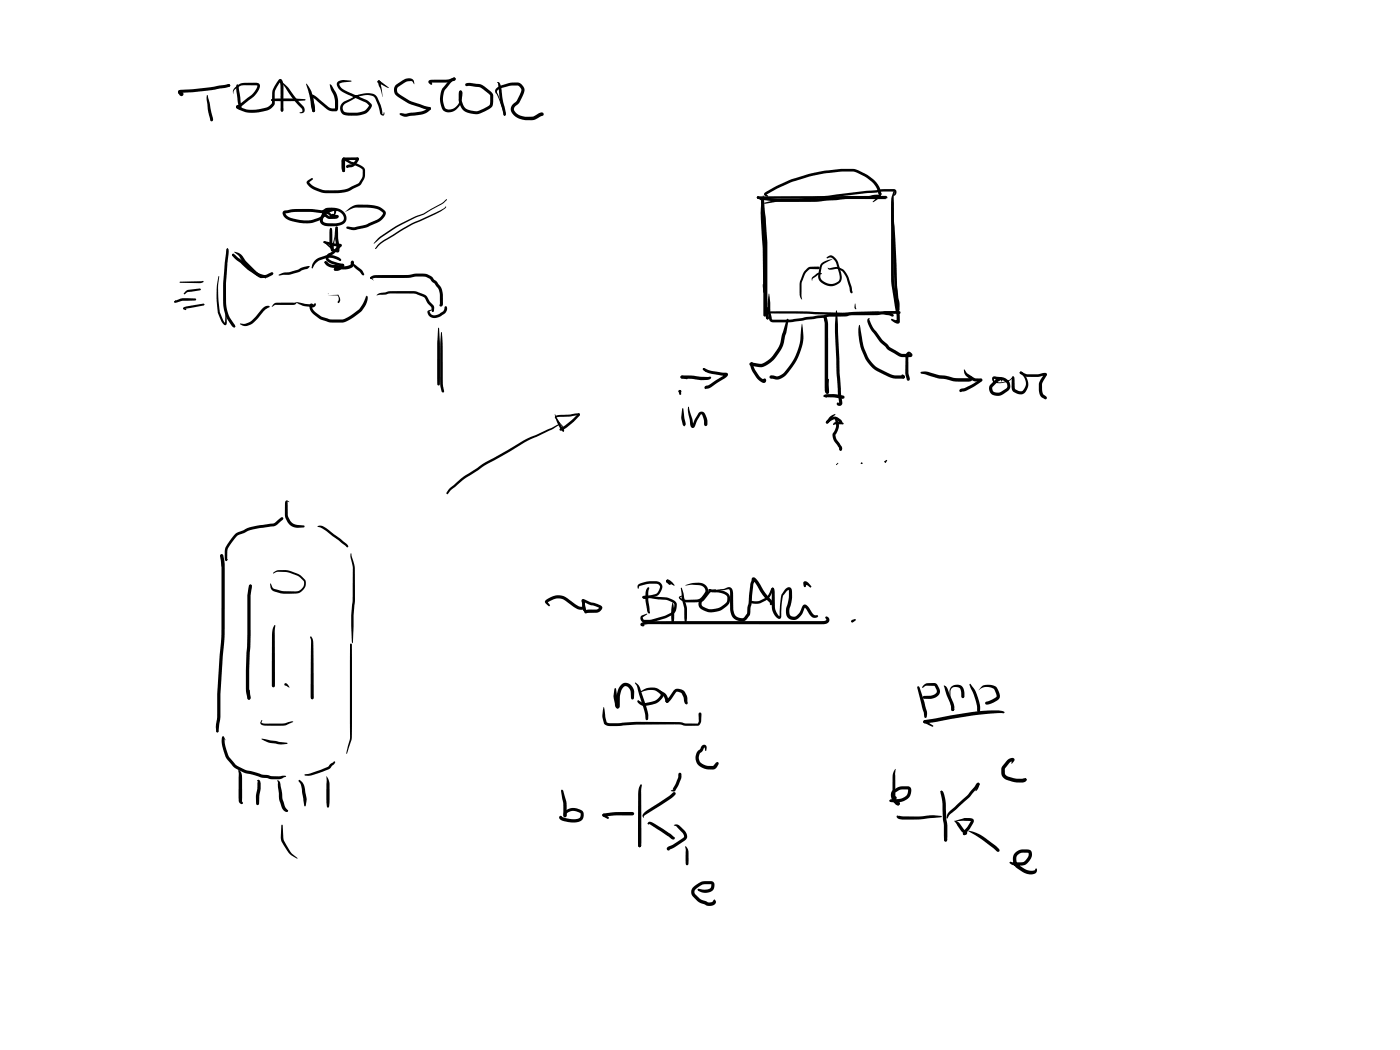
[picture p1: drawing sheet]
<svg xmlns="http://www.w3.org/2000/svg" width="285mm" height="214mm" viewBox="0 0 285 214" stroke-linecap="round" stroke-linejoin="round" font-family="sans-serif">
<g fill="#000">
<path d="M36.3 18.5l.6-.2 6.1-.6 3.6-.6 .3 .3-.2 .3-.6 .1-2.4 .5-6.5 .6-.6 .2-.2-.1zM36.3 18.5h.5l.5 .3 .1 .4-.1 .3-.4 .1-.3-.1-.3-.6zM42.2 19.3l1.2 4.9-.1 .4-.2 .1-.3-.3-.4-1.8-.2-1.4a2.54 2.54 0 0 1 0-1.9zM46 17.4l.6-.3 .3 .3-.2 .3h-.7l-.1-.2zM47.9 17.8l1-.8a8 8 0 0 1 3.3-.1 .75 .75 0 0 1 .7 .4 .75 .75 0 0 1-.1 .8l-.3 .5a5.2 5.2 0 0 1-1.8 1.8l-1.6 1.3-.8 .3-.2-.1a.69 .69 0 0 1 .8-.7l2.1-1.7a3.2 3.2 0 0 0 1.4-2.1h-3.3l-1.3 .9-.3 .9-.1-.8zM48.2 17.2h.2l.2 .2 .6 4.4v.3l-.3 .2-.2-.2-.4-1.9a7.2 7.2 0 0 1-.1-3zM57.1 16.5a9.6 9.6 0 0 1 3.1 3.4l1.4 1.6a.83 .83 0 0 1 .4 1 .83 .83 0 0 1-.9 .5l-.1-.1a.47 .47 0 0 0 .6-.3 .47 .47 0 0 0-.2-.6l-1.7-1.8zM62.3 17.1l.1-.1a6.5 6.5 0 0 1 1.6 4.7v.1a.65 .65 0 0 1-.1 1h-.3l-.3-1-.3-2.4zM63.5 19.3l.7 .3 2.8 2.3 .5 .2h.9l-.2 .1v-2l-.3-.8-.6-1.2-.2-.9 .1-.1 .3 .1a6.5 6.5 0 0 1 1.3 3.3v1.4a.68 .68 0 0 1-.3 .7 .68 .68 0 0 1-.7 0l-.7-.2-.6-.3-2.4-2-.7-.5-.1-.1zM68.8 16.7l1.1-.4 1.7 .2-1.4 .2a.92 .92 0 0 0-1.1 .4l.3 .7 .7 .5 4.9 2.3a1.01 1.01 0 0 1 .7 1.1 3.1 3.1 0 0 1-3.4 1.9 4 4 0 0 1-2.6-.4 1.58 1.58 0 0 1 .5-2.6l1.2-.5a6.1 6.1 0 0 1 4.1-1.1 1.53 1.53 0 0 1 1.4 .9 6.6 6.6 0 0 1 .9 3.1 .16 .16 0 0 0 .1 .3 .16 .16 0 0 0 .2-.2v-.2a.4 .4 0 0 1 0 .7 .4 .4 0 0 1-.6-.3l-.5-1.7-.7-1.8a2 2 0 0 0-2.2-.4 4.8 4.8 0 0 0-2.5 1l-1.2 .6a.99 .99 0 0 0-.6 1.1 .99 .99 0 0 0 1 .8h1.5a2.59 2.59 0 0 0 2.9-1.4l-.8-.7-3.3-1.4a3.7 3.7 0 0 1-2.4-1.7l-.1-.6zM76.9 16.4h.4l1.8 1.5-2-1-.2-.3zM76.9 16.4a.66 .66 0 0 1 .7 1l.3 2.4-.4-1.6-.6-1.6z"/>
<path d="M80.6 17.3l1.3-.9a1.54 1.54 0 0 1 2.4 .1v.7l-.2-.5a1.46 1.46 0 0 0-1.8 .2l-1.2 .8a.94 .94 0 0 0 .2 1.5l.2 .1a12.9 12.9 0 0 0 4.8 2.2l.2 .1a1.28 1.28 0 0 1 1.2 .5l-.3 .3-1.8-.5a11.4 11.4 0 0 1-4.4-2.1 1.62 1.62 0 0 1-.6-2.5zM87.4 16.4l.4-.2h3.4l1.1-.3v.3v-.4l.4 .1a.5 .5 0 0 1-.1 .5 .5 .5 0 0 1-.5 .1l-1.6 .3h-2.8v-.2l.3 .4-.2 .3-.6-.5zM91.4 16.4l.4-.3a.55 .55 0 0 1 1-.1l-1 .8-.8 1a3.7 3.7 0 0 0-.3 4.3 2.04 2.04 0 0 0 2.8-1.5l.3-1.4-.3-.5 .1-.2a.53 .53 0 0 1 .5 .2 .53 .53 0 0 1 0 .6 3.5 3.5 0 0 1-1.5 3.2 1.7 1.7 0 0 1-2.8-1 4.3 4.3 0 0 1 .8-4.1zM94.8 17.1l1-.2 1.9 .2 .6 .3 2 1.7 .1 1.7a1.38 1.38 0 0 1-.8 1.4l-2.4 1.1a5.2 5.2 0 0 1-2.7-.7l-.5-.6a4.4 4.4 0 0 1-.6-3.2l.2-.3h.4v.6a3.9 3.9 0 0 0 .4 2.5l.4 .5 .6 .3 1.8 .2 2.3-1.1 .2-.2 .1-.6v-1.3l-1.5-1.3-.8-.4-1.8-.2-.7 .1-.2-.1zM101.2 16.8a.53 .53 0 0 1 .7 .6l.4 2.8 .7 2.7a.34 .34 0 0 1 0 .5 .34 .34 0 0 1-.5 0v-.4a20.8 20.8 0 0 1-1-5.5l-.1-.6zM48.1 21.6l.2-.1 .3 .2a6.8 6.8 0 0 0 6.4-.3l.4-.4 .1-2.7 1.2-2a.47 .47 0 0 1 .5-.2 .47 .47 0 0 1 .4 .5l.1 .9-.1 5.2h-.2l-.3-.2v-5l-.2-.9h.3l-1.2 1.9-.1 2.1a2.06 2.06 0 0 1-1.7 2 6.6 6.6 0 0 1-6.1-.6zM55.2 20.4l.2-.2 .1 .1-.1 .2zM55.3 20.2l1-.1h3.7l2.1 .1 .1 .1-.1 .2-2.1 .1h-3.7l-.9-.1-.2-.1zM55.4 20.3l.6 .3-.7-.1zM57.2 19.5l.2 .1 .3 2.9-.3 .2-.3-.2 .2-1.5zM63.4 19.4l.2-.1 .2 .3 .4 2.9-.3 .3-.3-.3v-.8l-.3-1.3zM62.6 36.8l1-.6 .1 .2v.2l-.8 .5a5.2 5.2 0 0 0 4.5 1.7l1.4-.1a8.5 8.5 0 0 0 4.3-1.5l.7-1.2v-1.5l-.8-.5-1.7-.7-1.4-.8-.2-.2 .4-.2 1.5 .8a5.2 5.2 0 0 1 2.6 1.4l.1 1.7-.8 1.6a8.9 8.9 0 0 1-6.7 1.7 5 5 0 0 1-4.4-2.1z"/>
<path d="M69.7 32.3l.6-.2 2.5-.1 .3 .3-.3 .3-2.8 .1-.1 1.4 .3 .7a.36 .36 0 0 1-.5 .1 .36 .36 0 0 1-.1-.5l-.1-1.7zM69.9 34.6h.2l.1 .2-.1 .2h-.3l-.1-.2zM69.8 32.1h.4l.1 .2v2.4l-.3 .3-.3-.2zM70.5 33.7l1.2-.3 .8-1 .1-.3h.2l.3 .1a1.61 1.61 0 0 1-.8 1.5l-.6 .3-1 .2-.3-.3zM87.2 21.9l.2-.1 .3 .1-.1 .4-.2 .1-.2-.2zM81.4 23.1l1.2 .1 3.1-.5 .8-.3 .9-.6 .3 .3-.1 .2a3.3 3.3 0 0 1-1.8 1l-3.3 .5-1-.3-.2-.2zM101.1 18a7.6 7.6 0 0 1 4.3-1.2 1.64 1.64 0 0 1 1.3 2.1l-.9 1.9-.8 .7a.78 .78 0 0 0-.2 1.1l.1 .2a2.9 2.9 0 0 0 2.2 1l1.6-.1 1.2-.7a.47 .47 0 0 1 .5 0 .47 .47 0 0 1 .2 .5l-.5 .2a2.98 2.98 0 0 1-1.9 .8h-1.1a3.2 3.2 0 0 1-3.1-2 1.88 1.88 0 0 1 1.2-1.9l.9-1.9a1.01 1.01 0 0 0-.7-1.3l-1.5 .1-1.5 .3a1.18 1.18 0 0 0-1.2 .9l1.7 4.6-.2 .2-.1-.1-.3-1.2-1.1-2.9a.88 .88 0 0 1-.1-1.3zM102.5 23.3l.3-.2 .1 .2-.2 .3zM154.2 40l1.6 .2a43 43 0 0 0 8.9 .3l7.5-.6h8.2a.25 .25 0 0 1 .3 .2 .25 .25 0 0 1-.3 .2v.2h-7.9a88 88 0 0 1-13.9 .6l-3.7-.5-.7-.2-.1-.2zM155.3 39.8l.2 .1 .4 4.4a117.4 117.4 0 0 1 .3 15.3l.1 4 .2 1.2-.2 .3a1.92 1.92 0 0 1-.6-1.5v-4a122.1 122.1 0 0 0-.3-15.2 12.5 12.5 0 0 1-.1-4.6zM181.7 39.8l.3 1.7v11.3a35.2 35.2 0 0 0 .9 10.2 5.4 5.4 0 0 1 .2 2.8 1.35 1.35 0 0 1-1.7-.7l.2-.2 1.2 .4-.3 .2v-1.5l-.2-.9a42.2 42.2 0 0 1-.9-10.3l.1-11.3zM181.9 38.9l.2 .1-.2 1.4 .1 4.3 .3 3.9 .3 9.6 .6 3.8-.1 1.1-.2 .3-.3-.3v-1.4l-.5-3.5-.6-13.2a19 19 0 0 1 .1-5.1z"/>
<path d="M36.7 57.3l4.6-.1 .2 .1-.7 .4-4.1-.1-.2-.1zM37.8 59.3l.5-.3 2.3-.3 .3 .2-.1 .2-2.6 .4-.7 .4-.1-.1zM44.5 56.2l.1 .1a23 23 0 0 0 .2 7.3l.7 1.7 .6 .7-.2 .2-.4-.2a5 5 0 0 1-1.1-2.3l-.1-.1a21.3 21.3 0 0 1 .2-7.4zM46.1 50.7l.2-.2 .2 .2-.2 .7zM46.1 50.7l.2-.2a1.95 1.95 0 0 1 .2 1.9 46.4 46.4 0 0 0-.3 10.6l.5 1.5 1.1 1.6v.5l-.5-.1-.9-1.3a7.3 7.3 0 0 1-1-3.5v-1.3a48.1 48.1 0 0 1 .6-8.6zM47.3 51.7h.4l3.1 2.7a5.5 5.5 0 0 0 3.3 1.6l1.2-.6 .3 .1 .1 .2-.2 .3-1 .5a3.7 3.7 0 0 1-3.3-1.1l-2.9-2.3a1.45 1.45 0 0 1-1-1.4zM47.7 51.3l.9 .2 .7 .5a17 17 0 0 0 3.7 3.9l1 .3a.22 .22 0 0 1 .2 .3 .22 .22 0 0 1-.3 .1h-1a13.9 13.9 0 0 1-4-4.2zM47.3 51.7h.3l.5 .5-.7-.1zM56.7 55.9l.9-.4 1.3-.1 1.8-.5 1.3-.6 1-.1-.3 .5-1.2 .3-.7 .4a6.1 6.1 0 0 1-2.8 .5l-1.2 .2zM64.1 53l.8-.5 1.4-.5a3.6 3.6 0 0 1 3.1 .7l.1 .2a.48 .48 0 0 1-.8 0 3.4 3.4 0 0 0-2.2-.4l-1.8 .7-.5 .5-.6 1-.2-.2 .1-.6zM65.8 49.3l.4-.2 1.7 .4 1.5 .2 .2 .3-.3 .2-.2-.1 .1 .1a7.3 7.3 0 0 1-3.3-.7zM66.1 53.3l.3-.1 .1 .3-.3 .1z"/>
<path d="M66.1 53.2h.2l1.1 .6 1.4 .2a2.96 2.96 0 0 0 2.6-.1v-.1a.62 .62 0 0 1 .3-.8l.3 .1a1.2 1.2 0 0 1-1.3 1.7h-1.1l-1.5-.2a1.73 1.73 0 0 1-2-1.3zM57.7 43l.8-.2a13.9 13.9 0 0 1 4.8-.2l3.3 .4 .7 .4 .2 .6-.2 .1-.4-.4-.8-.2a25.7 25.7 0 0 0-6.8-.3l-1.2 .2a1.44 1.44 0 0 0 1.3 1 7.2 7.2 0 0 0 6.3-.5l.6 .1-.6 .4a6.4 6.4 0 0 1-6.1 .7 2.1 2.1 0 0 1-2.1-1.8zM67.4 46.4l.1 .1-.1 .5-.2-.5zM66.2 53.2l.3 .1 .9 .7-.8-.4h-.4l-.1-.2zM68.3 46.3l.2-.2 .3 .3-.4 .8-.5 3.8-.2 .2-.3-.3 .7-2.5zM67.2 46.6l.2-.2 .2 .4 .1 2.7 .3 1.3-.1 .3-.2 .1-.3-.3-.3-1.1zM67.6 50.6l.3 .1v.2l-.2 .3-.2-.1-.1-.2zM65.7 42.8l.5-.3a4 4 0 0 1 2.8 0 1.82 1.82 0 0 1 1 3 5.5 5.5 0 0 1-4.3 .3l-.2-.2a1.91 1.91 0 0 1 .6-2.6l1.5-.5a.7 .7 0 0 1 .9 .4 .7 .7 0 0 1-.4 .9l-.4 .5 .3-.9v-.5l-1.3 .4a1.6 1.6 0 0 0-.8 1.9l.1 .1a3.8 3.8 0 0 0 2.3 .2l.9-.2a.94 .94 0 0 0 .8-.8 1.67 1.67 0 0 0-1.3-1.5l-1.9-.1-.8 .3 .1-.1 .9 .9h1.5l.1 .3-1-.2a.23 .23 0 0 1-.4 .1 .23 .23 0 0 1 .1-.4l.4-.3 .6 .2a.44 .44 0 0 1 .7 .4 .44 .44 0 0 1-.6 .4l-1.3 .1a2.19 2.19 0 0 1-1.5-1.1l-.1-.4zM68 54.6h.6v.1l.2-.2 .2 .3-.2 .3h-.6l-.2-.1zM68.4 46.2h.3l.1 .2 .1 2.2 .2 1.8a.75 .75 0 0 1-.4 1l-1.1-.5-1.8-1.6 .1-.2 .3 .1 1.7 1.4 .8 .3-.1 .1-.1-.4a12.2 12.2 0 0 1-.2-4.2zM66.7 51.8l.3-.3a3.6 3.6 0 0 0 1.7-1.4l.6-.4 .3 .3a4.5 4.5 0 0 1-1.8 1.8l-.6 .3a.44 .44 0 0 0-.3 .3 .44 .44 0 0 0 .2 .4l.5 .4 2.3 .5 .2 .3-.3 .3-2.4-.6a1.41 1.41 0 0 1-1.1-1.1zM68 54.6l1-.1 .8-.8a.52 .52 0 0 1 .3 .6 .52 .52 0 0 1-.4 .4l-.7 .4h-.8l-.2-.1z"/>
<path d="M70.3 43.1l.8-.7a3 3 0 0 1 1.8-.7 8.2 8.2 0 0 1 4.8 .7 1.05 1.05 0 0 1 .7 1.5l-.6 .7-.6 .5-2.4 1.2-2.7 .6-1.5-.4v-.3l.1-.1 1.5 .2 2.4-.6 2.5-1.2 .7-.7 .2-.4a3.7 3.7 0 0 0-3.3-1.1h-2.5zM71.5 53.3l2 1.5 .5 .7a.27 .27 0 0 1 .1 .4 .27 .27 0 0 1-.4 0l-.5-.6a4.9 4.9 0 0 1-1.8-1.9zM75.5 56.4l.9-.4h6.6a6.9 6.9 0 0 1 4.5 .1l1.4 1.2 .7 .9a2.83 2.83 0 0 1 .6 1.8v2l-.2 .3-.3 .1-.2-.3 .2-.2h-.1v-1.9l-.3-1-.8-1.3-1.3-1.1a6.5 6.5 0 0 0-4.1 0h-6.7l-.8 .2-.3-.1zM77 48.5a30.7 30.7 0 0 1 9.2-5l3.7-2.1 1.1-.8-.8 .8-2.3 1.3a10.2 10.2 0 0 1-3.5 1.7 30.6 30.6 0 0 0-8.2 5.2l-.1-.1zM75.4 56.4h.3l.4 .8-.7-.5zM77 49.8l1.7-1.2a39.5 39.5 0 0 1 6.7-3.8l4.2-2 1.2-.7-.2 .4a19 19 0 0 1-5.1 2.6 45.2 45.2 0 0 0-7 3.9l-2.1 1.7zM76.4 50.4v.3zM154.1 40.1l.4-.1 .1 .4h-.4zM154.6 40.1l22.1-.2 2.4-.3 .3 .3-.3 .3h-1l-1.4 .3-22-.1-.2-.1zM155 41.3l.2 .1 .1 .6 .3 6.7 .3 2.3v12.6v.7l-.2 .1-.2-.1-.1-.7v-12.5a57.3 57.3 0 0 1-.5-8.4zM154.5 40.2l.2-.1 .2 .2 .6 .9-.8-.6zM154.2 40h.4l.8 .9-1.2-.5z"/>
<path d="M155.2 40.2l.3 .1-.1 .3-.3-.1zM155.1 40.2l.2-.1 .2 .3 .3 4.9 .2 14.1-.3 .3-.2-.1v-.3l-.1 .1-.2-14.1-.3-4.1zM155.3 57.8l.2 .1 .4 1.5-.2 .3-.3-.3zM155.2 40.2h.3l.4 .3-.2 .2-.4-.1-.2-.3zM155.6 41.3l2.6-.7h.8a20.5 20.5 0 0 0 5.7-.4l14.8-1.7h2.5a.69 .69 0 0 1 .5 .7 .69 .69 0 0 1-.6 .6l.2-.4-.1-.4h-2.3l-15 1.6a31 31 0 0 1-6.5 .5l-2.5 .4zM155.6 39.3l2.9-1.7a26.9 26.9 0 0 1 6-2.2l3.4-.7 3.9-.3a6 6 0 0 1 4.6 1.1 5.5 5.5 0 0 1 3 3.6l.1 .4-.1 .2a.45 .45 0 0 1-.6-.3v-.2a3.9 3.9 0 0 0-1.4-2.2 11.2 11.2 0 0 0-3.6-2.1h-2.5l-2.9 .3-3.5 .7-3.8 1.2-2.8 1.3-2.3 1.3v-.2l.4 .3-.1 .3-.7-.4zM156.6 59.8l.2 2a6.5 6.5 0 0 0 .3 2.9l.1 .3 .4 .1a22.1 22.1 0 0 0 5.7-.4l5.4-.8 3.8-.1a5.8 5.8 0 0 1 2.8-.2h3.3l1.5-.3h2.9a.29 .29 0 0 1 .4 .2 .29 .29 0 0 1-.2 .4 .29 .29 0 0 1-.4-.2l.1-.1 .1 .3h-3.1a15 15 0 0 1-5.5 .3h-1.3l-.9 .2-3.5 .1-5.5 .8a23.4 23.4 0 0 1-5.9 .3 .76 .76 0 0 1-.7-.8 11.2 11.2 0 0 1 0-5zM165.4 56.4l1.2-.8 .8 .1-.9 .3-1 .7-.2 .5v-.4zM168.6 54.5l.3 .1 1.3-.3a2.86 2.86 0 0 1 2.6 2.5l.7 2.2a.48 .48 0 0 1-.1 .7l-.3-.4-.7-2.4a2.5 2.5 0 0 0-2.1-2.2l-1.1 .2a.48 .48 0 0 1-.6-.4zM168.3 52.4a.99 .99 0 0 1 1.6 0l.7 1 .8 2.8a1.69 1.69 0 0 1-1.6 2 2.75 2.75 0 0 1-3.2-1.8l.4-2.3a2.58 2.58 0 0 1 2.5-1.3l-2 1.2-.5 1.9a1.47 1.47 0 0 0 1.3 1.7 1.94 1.94 0 0 0 2.7-.9l-.1-.9-.7-2.2-.6-.9a.85 .85 0 0 0-1.2-.1zM178.9 39.7h.4v.4l-1.6 1.1zM35.6 61.3l1.6-.6 2.5 .1 .2 .2-.2 .2h-2.5l-1.4 .4-.4-.1z"/>
<path d="M35.5 61.4l.2-.2 .2 .1-.3 .3zM37.3 62.8l.2-.2 .1 .2-.1 .2zM37.4 62.6l.5-.2 3.5-.6 .3 .2-.2 .2-4 .8-.2-.2zM37.5 62.6l.4 .4-.1 .2-.5-.3zM45.9 63.5l.2 .1 .1 2.1-.1 .3-.2 .2-.2-.2 .1-.3zM47.4 66.2l.4 .1v.3h-.3zM48.9 65.9h.6a2.73 2.73 0 0 0 1.9-.7l1.9-2.2a1.22 1.22 0 0 1 1.6-.6l-.9 .7-1.2 1.3a3.8 3.8 0 0 1-3 2l-.9-.4zM55.7 61.9l.6-.3h3.9l.1 .1-.5 .4h-3.7l-.7 .4zM60.3 61.5l3.2 .6 .4-.1 .2-.3 .2 .2a.8 .8 0 0 1-.5 .7 .8 .8 0 0 1-.8-.2 4.5 4.5 0 0 1-2.7-.8zM63.2 61.9l.4-.1 .4 .3-.1 .2-.4-.2a1.84 1.84 0 0 0 1.1 1.7l.9 .7 2 .5h2.3l2.1-1.1a4.9 4.9 0 0 0 2.3-2.6l.3-.9 .2-.2 .2 .2a2.97 2.97 0 0 1-.6 2 6.4 6.4 0 0 1-2.7 2.5l-1 .5a4 4 0 0 1-2.6 .3l-1.1-.1-1.4-.5-1.3-.8a1.9 1.9 0 0 1-1-2.4zM66.8 60.1h2.1zM68.8 60l.3 .4a.93 .93 0 0 1 0 1.2l-.1-.2 .1 .2-.1 .1a.41 .41 0 0 1 0-.7z"/>
<path d="M76.7 60.1l.6-.4 1.3-.2a6.1 6.1 0 0 1 3.1-.2h2.9l2 .8 .9 1.3 .8 .9 .1 .4-.1 .8h-.3l-.2-1-.7-.7-.7-1.2-1.8-.8-5.1-.1-1.1 .3zM87.1 63.3l1.1-.3-.7 .5a1.11 1.11 0 0 0 1.8 .5l1-.7 .3-.9 .2-.1a.97 .97 0 0 1-.2 1.5l-.1 .1a2.59 2.59 0 0 1-3.1 .5l-.3-.6zM89.2 66.8h.2l.2 3.1v8.3l-.3 .3-.3-.3v-1.3v-7zM89.8 67.6l.2 .1 .1 1.7 .1 8.7 .2 1.6-.2 .3-.3-.2-.3-1.6v-8.2zM138.2 79.5l.2-.1 .3 .2-.1 .8-.5-.6zM138.6 76.5a12 12 0 0 1 4.1 .2h2v.4l-.5 .2a9.3 9.3 0 0 1-3.5-.2h-1.8l-.4-.3zM138.6 76.5h.4l1.1 .6-.2 .1-1.1-.1-.3-.3zM143.2 75h.2v.3l-.3-.1zM143.1 75h.4l1.4 .5 2.1 .4a.79 .79 0 0 1 1.2 .5l-.4 .5-3 1.9-.6 .3h-.3l.1-.1-.3 .2a.44 .44 0 0 1-.1-.6 .44 .44 0 0 1 .5-.1l3.6-2.3 .1 .3-2.6-.3a2.33 2.33 0 0 1-2.1-1.1zM143.1 75.2l.2-.2 .2 .1 .3 .6zM152.9 73.8l.4 .1-.2 .6zM152.9 73.8l.3 .1 .6 1.6a3.9 3.9 0 0 0 1.7 1.8l-.1 .1 .1-.3a.41 .41 0 0 1 .5 .2 .41 .41 0 0 1-.2 .6h-.5a5.5 5.5 0 0 1-2.5-3.4z"/>
<path d="M155.6 63.6l.8-.2h5.4l10.9 .2a23.7 23.7 0 0 1 7.9 0l.7 .1 .5 .2 .2 .3-.1 .2-.3 .1-.6-.3-2.3-.3-7.1 .2-7.1-.2-8.1-.1-.5 .1v.2a.22 .22 0 0 1-.2 .3 .22 .22 0 0 1-.2-.3zM156.2 62.5l.2 .1 .1 2.2-.2 .3-.3-.3zM160.2 65l.2-.1 .2 .2-.6 3a8.2 8.2 0 0 1-4.8 6.6l-2.3-.2-.3-.4 .3-.3 1.7 .3a4.2 4.2 0 0 0 3.4-2.6 6.4 6.4 0 0 0 1.2-3.5zM164.3 54.7l.7-.4h1.6l.3 .2-.2 .3h-1.8l-.8 .7a6.1 6.1 0 0 0-.9 4.4l.1 1.1a2.11 2.11 0 0 1-.5-2 5.8 5.8 0 0 1 .9-3.7zM163.2 65.9h.1a11.5 11.5 0 0 1-3.5 10.7l-1.3 .7-1.2-.2a.54 .54 0 0 1-.6-.3l.3-.4 1.2 .2 .4-.1a9.6 9.6 0 0 0 4.1-6.1zM167.7 64.4l.3-.1 .3 .3-.3 .8zM167.8 64.4l.2-.1a1.43 1.43 0 0 1 .6 1.5l.1 13.8-.2-.1 .3 .4-.1 .2a.56 .56 0 0 1-.6-.1 .56 .56 0 0 1-.2-.6v-13.4l-.2-1.4zM168.6 77.1l.2 .1v2.5l-.1 .4-.2 .1-.4-.3zM170.2 63.2l.2 .1 .1 1.4 .5 11.3 .2 4.3 .3 1.6a.56 .56 0 0 1-.5 .8 .56 .56 0 0 1-.6-.7l.2-.1 .2 .3 .1-.2-.3-1.6-.3-4.4-.3-8.4zM174.1 61.8l.2 .8a.19 .19 0 0 1 .1 .3 .19 .19 0 0 1-.3 .1 .19 .19 0 0 1-.1-.2zM174.9 66.2h.2l.7 4.2 .8 2a6.2 6.2 0 0 0 3.9 3.4l1.6 .6h1.8l.4 .4-.4 .3h-1.6a9.2 9.2 0 0 1-6.1-3.9 11.5 11.5 0 0 1-1.3-7zM176.7 64.9l.4-.1-.1 .4 .9 1.7 1.7 2.2 1.5 1.6 2.4 1.3 1.9 .1-.2 .1-.1-.2-.2 .6 .1 3.4 .3 1.2-.4 .3-.3-.3-.3-1.1 .1-3.5a.82 .82 0 0 1 .8-1l.2 .1a.5 .5 0 0 1 .4 .5 .5 .5 0 0 1-.4 .5l-2.1-.1-2.6-1.4-1.6-1.6-2-2.8a2 2 0 0 1-.5-1.8z"/>
<path d="M182.7 62.8l.3 .2v.3h-.3zM182.7 63h.3v.3h-.3zM183.6 76.3a.42 .42 0 0 1 .5 .2 .42 .42 0 0 1-.1 .5l-.4-.3zM183.7 76.6l.3-.2 .2 .1v.4l-.3 .2-.2-.1zM187.4 75.9a2.35 2.35 0 0 1 2.1 0l1.7 .5h.9a11.9 11.9 0 0 0 5.3 .6v.1l-.4-.5h.3a.56 .56 0 0 1 .7 .3 .56 .56 0 0 1-.3 .7 11.8 11.8 0 0 1-5.6-.5h-1.1l-3.4-1zM196.3 75.2l.7 .8 1.3 .9 1.6 .2v.5l-1.3 .1-.8-.4-1.2-.9-.3-.5zM195.4 79.3l2.3-.9 1.8-1.2-.1 .2 .1-.2h.4l.1 .3-.3 .3-3 1.8-1.1 .2-.3-.3zM202.2 76.7l.3-.1 1.3 .2a1.7 1.7 0 0 1 1.7 .9 1.7 1.7 0 0 1-.3 1.9l-.9 .6a1.74 1.74 0 0 1-1.9 .3 1.74 1.74 0 0 1-1-1.7 3.3 3.3 0 0 1 1.8-1.8l.3-.1a.43 .43 0 0 1 .6 .5l-.1 .3-.2-.4-.6 .4-1.1 1a.89 .89 0 0 0 .2 1 .89 .89 0 0 0 1 .2l.5-.1 1.1-.7a1.12 1.12 0 0 0 0-1.3 1.12 1.12 0 0 0-1.2-.4l-1.3-.3v.3a1.61 1.61 0 0 0 2 .3l1-.3 .7-.6a.2 .2 0 0 1 .2-.1 .2 .2 0 0 1 .2 .2l-.2 .1a3.9 3.9 0 0 1-4.1 .7l-.2-.6zM206.1 76.7h.3v.3l-.2 .1zM206.1 76.7h.2l.2 .2 .2 2.3 .5 .3a.94 .94 0 0 0 1.5-.7l.2-.6a3 3 0 0 0-.8-2l-.2-.1a.27 .27 0 0 1-.1-.4 .27 .27 0 0 1 .4 .1l.1 .1a3.9 3.9 0 0 1 1.1 2.3 1.82 1.82 0 0 1-1.9 2.1l-.4-.1a1.25 1.25 0 0 1-1.1-1.4zM207.7 75.7h.3v.4h-.3zM207.7 75.7h.2l1.2 .5h2.2l.9-.2a.51 .51 0 0 1 .7-.1 .51 .51 0 0 1 .2 .6l-.9 1.7v1.4l.3 .8a.77 .77 0 0 1 .6 .8 1.48 1.48 0 0 1-1.6-1.5l.1-1.8 1.1-1.8 .1 .4-1.3 .2h-2.4l-1.3-.5-.2-.2z"/>
<path d="M113 84.3l1.9 3.4-.2 .2-.2-.1-.6-.8a5.2 5.2 0 0 1-.9-2.7zM113.1 84.7l.6-.2 2.3-.1 1.3-.2h.6l.1 .2-.2 .2-4.6 .4 1.5 1.9 .2 .8-.2 .2-.2-.2 .2-.3-.1-.4-1.6-1.9zM114.6 87.6l.3 .1-.1 .2-.3-.2zM117.7 84.2h.3v.3h-.3zM114 87.2a14.8 14.8 0 0 0 3.6-2.9v.1a.26 .26 0 0 1 .5-.1 .26 .26 0 0 1-.2 .4 8.3 8.3 0 0 1-3.7 3l-.3-.3zM138.2 79.5l.2-.1 .3 .3-.2 .7-.2-.1-.2-.6zM138.9 83.2l.1-.1 .1 .1 .3 2.2a1.28 1.28 0 0 1 .1 1.3l-.2 .1-.3-.4-.3-1.2zM140.1 82.8l.2 .1 .7 2.5 .2 1.2h-.3l1.3-2.4a.76 .76 0 0 1 1.3 0 3.1 3.1 0 0 1 .4 2.5h-.5l-.1-1.4-.5-.9-.2 .1-.9 1.7a.88 .88 0 0 1-.8 .9l-.4-.6-.4-2.6zM167.8 80.4l.5-.1 1.6-.1 1.7 .3 .4 .4-.4 .3-1.8-.3-1.9-.1-.2-.1zM168.2 85.8a1.98 1.98 0 0 1 2.4-.8l.8 .7v.5h-.4l-.2-.3-.5-.4a1.41 1.41 0 0 0-1.7 .7h-.4zM167.7 80.5l.4 .1 .2 .3-.6-.1zM169.7 86.1l.4-.2h.8l.6 .1 .3 .3-.2 .1h-1.5l-.4 .2-.1-.2z"/>
<path d="M168.9 84.9l1.2-.6-1.3 1.7-.4 .3-.2-.1v-.4zM169.9 84.9h.1a2.37 2.37 0 0 1 .8 2l-.3 .9-.4 .7 .3 1 1 1.5v.6l-.2 .2-.2-.1-.1-.5-.9-1.1a1.74 1.74 0 0 1 0-2.5l.2-.9zM171 91.1l.4 .4-.2 .3-.2-.1-.1-.5zM171 91.3h.4l-.1 .4h-.3zM45 112.9h.4v.3l-.1 .2h-.4l-.1-.2zM44.9 112.9h.4l.1 .3-.3 2.2-.3-2.2zM44.9 112.9h.2l.3 .2a9.7 9.7 0 0 1 .4 3.4l-.1 12.6-.8 12.7a25.3 25.3 0 0 1-.5 7.3h-.3a5.5 5.5 0 0 1 .1-3.1v-4.7l.9-12.2v-11.2a16 16 0 0 0-.2-4.6zM47.8 108.8l.3-.3a15.8 15.8 0 0 1 4.9-1.6l2.7-.3 1.5-1.3 .4 .1 .1 .2-1.7 1.5-3.8 .5a5.5 5.5 0 0 0-2.5 .9l-1.4 .6-1.5 1.9-.5 .8-.1 2.3-.2 .1-.2-.4 .1-2.2 .7-1.3zM45.9 114.1l.5-.2-.3 .3zM50.7 119.1l.3-.1 .3 .3-.3 2.3a175 175 0 0 1-.3 14.8v4.1l.3 1.6-.1 .3-.2 .1-.3-.4-.3-1v-2a43 43 0 0 1 .2-7.4l.1-7.6a15.2 15.2 0 0 1 .3-4.9zM55.6 116.6l1-.5h1.9l2.3 .8 1.1 1a1.96 1.96 0 0 1-1.7 3 7.6 7.6 0 0 1-4.8-.7l-.3-.6-.1-.8h.1l.6 1a9.6 9.6 0 0 0 5 .6 1.48 1.48 0 0 0 1-2.3l-1-.8-2-.8-2.1-.1-.9 .4zM58.2 102l.3-.1 .4 .3h-.4l.1 2.2a2.34 2.34 0 0 0 2 2.5l1.3 .1 .1 .2-.1 .2-1.3 .1a2.82 2.82 0 0 1-2.6-3.1v-1.9z"/>
<path d="M64.7 107.1a2.51 2.51 0 0 1 2.4 1l3.4 2.6 .4 .6-.2 .2-.2-.1-4.1-3.3-1-.6-.7-.2zM71.4 112.7h.1l.2 .9a8.7 8.7 0 0 1 .6 4.5 37.9 37.9 0 0 1-.3 7.2l-.3 5.7-.2-5.7a51.3 51.3 0 0 0 .3-9.3l-.4-2.6zM91.5 99.5l2.6-2.3 4.6-3 8.3-4.7 6.7-3.1a.15 .15 0 0 1 .1-.2 .15 .15 0 0 1 .2 .1 .15 .15 0 0 1-.1 .2l-1.3 .9-5.4 2.5-3.5 2.1-5.1 2.8-4.2 2.8-2.6 2.2-.7 .8-.2-.2zM130 119l1.6-.6 1.9-.1a1.29 1.29 0 0 1 1.3 .8 1.29 1.29 0 0 1-.3 1.5l-.7 .7-2.5 .7a.41 .41 0 0 1-.4-.6l.6 .1 1.7-.5a1.54 1.54 0 0 0 1.1-1.8l-.6-.3h-1.8l-1.7 .4-.3 .6-.1-.5zM131.8 119.7l.2-.1 .2 .1a9.1 9.1 0 0 0 .1 4.4v.3a.29 .29 0 0 1 .1 .3 .29 .29 0 0 1-.3 .2l-.1-.1a9.6 9.6 0 0 1-.4-4.7zM135.6 118.2l.3-.2 .2 .1 .1 .3-.3 .2-.2-.1zM135.8 118h.2l.4 .2 .5 .4 .4 .6-1.6-.7-.1-.2zM135.7 118.1h.4l.5 .7-.1 .2h-.3l-.5-.4-.1-.3zM138.6 119.7h.2l.3 .9 .2 1.1a8.5 8.5 0 0 1 .5 4.9l-.2 .2a4.2 4.2 0 0 1-.3-2.3v-.7l-.5-2zM139.6 119.1l1.4-.4 1.2-.1a1.63 1.63 0 0 1 1.7 .8 1.63 1.63 0 0 1 0 1.8l-.8 .9-.6 .4-2.7 .1a1.5 1.5 0 0 1-1.6-1.1l.7-.2-.4 .4 1 .4h2.3l.8-.3 .9-1.2a1.1 1.1 0 0 0-1-1.4l-1.6-.1-1.3 .1zM144.4 119.9h.1a2.75 2.75 0 0 0 2.2 .1l.7-.1 .7-.3a.95 .95 0 0 1 1.2 1.2v3.3a1.65 1.65 0 0 0 2.1 1.7l.7-.9 .7-5.9 .2-.7a.5 .5 0 0 1 .2-.7 .5 .5 0 0 1 .6 .1l.6 .7a19.9 19.9 0 0 0 2.9 4.1 .44 .44 0 0 1 0 .5 .44 .44 0 0 1-.5 .2l-.1-.5a11.7 11.7 0 0 1-2.9-3.9l-.5-.6 .4-.2-.3 1.1-.7 5.9-.6 1a2.02 2.02 0 0 1-3.1-.5l-.3-1.4-.1-3.5-.1-.6-3.2 .4-.9-.1-.1-.2zM157.2 119.7h.2l.2 .2-.1 .2h-.2l-.2-.2z"/>
<path d="M157.2 119.7h.3l.2 .6 .1 3.3a3.3 3.3 0 0 0 .9 1.9l-.1 .1 .4-3.8a2.42 2.42 0 0 1 1.7-2.2l.3 .1a6.5 6.5 0 0 1-.3 4.4l.1 .9 .2 .4a1.01 1.01 0 0 0 1.2-.1 3.9 3.9 0 0 0 1.2-2l.4-.2 .4 .1 1.2 1.7a.74 .74 0 0 0 .9 .3l.2 .1a.6 .6 0 0 1-.8 .5l-.8-.6-1-1.5a3.4 3.4 0 0 1-2 2.5 1.49 1.49 0 0 1-1.9-1.5v-.6a8.6 8.6 0 0 0 .6-4 2.81 2.81 0 0 0-1.2 1.4l-.3 3.7a.57 .57 0 0 1-.3 .8 .57 .57 0 0 1-.8-.3l-.6-.9-.2-.9zM163.6 118.5a.77 .77 0 0 1 1.2 .4l.4 .5-.2 .2-1.1-.6 .3-.3-.1 .6-.2 .3-.3-.3zM50.8 119.1l.2-.1 .3 .3-.3 .9-.3-.9zM55.9 127.3l.2 .1-.2 1.3 .1 10.9-.3 .4-.4-.4 .1-10.3 .1-1.2zM58 139.2h.4l.5 .8-1-.5zM63.1 129.7l.3-.1a2.84 2.84 0 0 1 .4 2.2l.1 9.9-.1 .6-.2 .1-.2-.1-.2-.6 .1-9.9a3.4 3.4 0 0 0-.2-2zM111.1 122.2a3.5 3.5 0 0 1 4.9-.1l1.7 1.3 .9 .2v-1l.2-.3 .3 .3v.8a.8 .8 0 0 1-.4 .7 .8 .8 0 0 1-.9 0l-.9-.5-1.3-1a2.93 2.93 0 0 0-4.1 0v-.1l.5 .7-.2 .3-.7-.6a.42 .42 0 0 1 0-.7zM118.5 122h.4l1.9 .7a2.57 2.57 0 0 1 1.8 .9 1.23 1.23 0 0 1-1.2 1.2l-2.1 .1-.3-.1a.62 .62 0 0 1 .9-.7h1.5l.6-.4 .1 .1-2.3-.8-1.1-.5 .2-.2 .4 1.9-.3 .3-.1-.1-.5-2.1zM118.7 122.4h.3l.1 .2 .1 1.8a.58 .58 0 0 1-.6-.2 .58 .58 0 0 1 0-.6zM129.3 139h.1a2.14 2.14 0 0 1 1 1.4l1.6 5v1l-.1 .2h-.4a17.5 17.5 0 0 0-1.4-5.2l-.4-1.6zM130.9 121.4l1.6-.1 3.1 .3 .8 .3a1.6 1.6 0 0 1 1.2 2.5l-.3 .5-.6 .4a11.3 11.3 0 0 1-4.5 1.5h-.9a.83 .83 0 0 1-.8-.6 .83 .83 0 0 1 .2-.9l1.1-.3-.9 .7 .1 .4 .2 .1h1.3l2.9-.8 1.4-.8a1.66 1.66 0 0 0 .5-1.5l-.4-.4-1.1-.5-3.6-.4h-1.2l-.2-.2zM130.5 126.9l.7-.3 1-.1h35.5l.5-.2-.2-.5a.49 .49 0 0 1 .6-.2 .49 .49 0 0 1 .3 .5 .98 .98 0 0 1-1.2 1h-35.5l-1.3 .2v-.3l.4 .4a.45 .45 0 0 1-.6 .1 .45 .45 0 0 1-.2-.6z"/>
<path d="M136.9 122.7l.2 .4 .2 1.4-.1 2-.2 .2-.3-.2v-.7v-1.8zM144.3 120.1l.3-.2 .1 .3-.3 .1zM144.3 120h.4a7.7 7.7 0 0 1 3.4 .7 1.83 1.83 0 0 1-.3 2.9 3.9 3.9 0 0 1-5.4 .1 1.28 1.28 0 0 1 .5-1.9l1.4-1.5 1.5-.2-1.2 .6-1.4 1.6a.66 .66 0 0 0 0 1.2 3.7 3.7 0 0 0 4.8-1 1.18 1.18 0 0 0-1.2-1.7l-2-.2-.5-.3zM152.6 122.3a3.7 3.7 0 0 0 3.5-.8l1.1-1.8h.3l-.1 .4a3.6 3.6 0 0 1-2.6 2.7l-1.7 .1-.5-.2-.1-.2zM152.6 122.3l.5 .4-.6-.1zM173.4 126.2l.7-.2 .2 .2-.8 .6-.2-.3zM186.8 139.8l.2-.1 .2 .2 1.1 3.3a4.8 4.8 0 0 1 .4 2.7l-.3 .3a.88 .88 0 0 1-.3-1.1l-1.4-5.1zM188.1 139.5l.7-.4h1.6a2.08 2.08 0 0 1 1 1.8 1.87 1.87 0 0 1-2 1.4h-1.3l-.3-.3 .3-.3 1.9-.2a.76 .76 0 0 0 .7-1.1l-.5-.8h-1.6l-.7 .5-.2-.2zM192.2 139.6a1.24 1.24 0 0 1 .8 .9l1.3 3.1a1.02 1.02 0 0 1-.3 1.2 .83 .83 0 0 1-.4-1l-.9-2.4zM197.4 139.4l.1-.2a7.8 7.8 0 0 1 2 5.7l-.2 .1h-.2l-.1-.3v.1a13.6 13.6 0 0 0-1.6-5.4zM44.1 148.7h.3v.4h-.3zM45.3 150h.3a10.5 10.5 0 0 0 1.2 4.3l.9 1a6.7 6.7 0 0 0 3.7 1.8l1.9 .6 1.9 .3 2.3-.1a.59 .59 0 0 1 .8 .2l-1.2 .5-1.8 .1-2.1-.4-1.4-.5a7.8 7.8 0 0 1-4.6-2.1l-.7-.8a7 7 0 0 1-1.2-4.9z"/>
<path d="M45.3 150h.3l.4 .8-.7-.5zM48.5 156.9l.3-.1a1.99 1.99 0 0 1 .5 1.6v4.7l.2 .4a.5 .5 0 0 1-.6 .1 .5 .5 0 0 1-.3-.5v-5.5zM50.7 140.4l.2 .1 .1 1.7-.3 .3-.3-.3 .1-1.7zM52.4 158.8a.53 .53 0 0 1 .6 .2 .53 .53 0 0 1 .1 .5l-.3 4.1-.4 .3-.3-.3v-1.3l.3-3.1 .2-.1-.3-.2zM53.3 150.4l5.3 .9-1.3 .3-2.4-.3-1.1-.5zM53.3 146.6l.1 .1-.1 .5 .6 .1h3.9l1.9-.4-.3 .2a3.6 3.6 0 0 1-2.3 .7l-3.6-.1-.5-.4zM56.5 158.9l.3 .1 .2 .3 .5 3.5 .6 1.6 .5 .5a.4 .4 0 0 1-.3 .5 .4 .4 0 0 1-.5-.3l-.5-.9a14 14 0 0 1-.7-4.8zM60.7 158.9l.4-.1a2.64 2.64 0 0 1 1 2.3l.2 .6a3.3 3.3 0 0 1-.2 2.5l-.2-.1-.6-4.2zM62.1 157.6l.9-.1 2.4-.8 1.4-.6 .5-.6 .8-.5 .2 .1-1.1 1.4-2.1 .8a5.4 5.4 0 0 1-3 .6l-.1-.1zM63.4 141.7l.4 .1v.3l-.2 .3-.3-.3zM66.4 158.1l.1-.1a3.4 3.4 0 0 1 .6 2.7v2.7l-.1 .8-.2 .2-.3-.2v-.8zM71.3 131.2l.2-.2 .1 .2 .1 16.8a7.6 7.6 0 0 1-.6 3.9l-.5 1.6-.1-.1 .4-1.8a7.4 7.4 0 0 0 .4-3.6z"/>
<path d="M122.9 144h.1l.5 3.1 .6 .1h2.4a94.3 94.3 0 0 1 12-.2l.5 .1a5.6 5.6 0 0 0 2.7 .2h.4l.2-.4v-1.8h.4v2.1l-.4 .5-.6 .1a5.5 5.5 0 0 1-3-.3h-9.2l-5.3 .3-.8-.1-.5-.6a4.6 4.6 0 0 1 0-3.1zM125.1 140.2l.2-.1 .1 .1 .6 3.4h-.2l.3 .3-.1 .3a.53 .53 0 0 1-.8-.5l-.3-2zM126.4 139.5a1.65 1.65 0 0 1 1.8-.2 1.65 1.65 0 0 1 .9 1.6v1.2l-.3 .3-.3-.3-.1-1.3a1.13 1.13 0 0 0-1.2-1.1 2.48 2.48 0 0 0-1 2.2v1.4a.59 .59 0 0 1-.1 .7 .59 .59 0 0 1-.6 .2v-.7a6.4 6.4 0 0 1 .6-3.6zM130.4 140.8l.1-.1a3.7 3.7 0 0 1 3.1-.6 1.73 1.73 0 0 1 1.5 1.6l-.5 .8-.8 .6-2.2 .6a1.59 1.59 0 0 1-1.8-1l.1-.2 1.2 .7 2.2-.5a1.86 1.86 0 0 0 1.2-1.3 2.69 2.69 0 0 0-3.4-.7l-.6 .2zM130.4 159.8l.1-.1 .2 .1-.2 1.3 .1 10.5v.6l-.4 .3-.3-.3v-.6v-6.3a16.9 16.9 0 0 1 .2-5zM134 140.5h.1a2.4 2.4 0 0 1 2 2.1l-.1 .4-.2 .1-.3-.2a2.96 2.96 0 0 0-1.1-1.9zM137.2 140.5l.4-.2 .6-.1 .7 .2 .5 .4 .5 1.2 .1 1.2-.3 .2a1.84 1.84 0 0 1-.5-1.5l-.5-.8-.9-.3-1.6 2.1-.3 .2-.3-.1v-.5l.6-.5zM135.6 142.5h.4l.1 .3v.2h-.4l-.2-.2zM142.9 151.8h.1a.54 .54 0 0 1 .6-.1 .54 .54 0 0 1 .3 .6l-.1 .6-.2-.1-.2-.6-.4 .7a1.54 1.54 0 0 0-.2 2.5l1.2 .5 1.2 .1 .6-.7 .2-.2 .2 .1 .1 .4-.6 .9-.4 .2h-1.2a2.41 2.41 0 0 1-2.5-2.7 2.26 2.26 0 0 1 1-1.6zM182.2 156.6h.2l-.1 5.4 .3 .5-.1 .2a.73 .73 0 0 1-.8-.9v-3.9zM188.1 146.7l5.4-1 6.5-1a10.1 10.1 0 0 1 4.3 .1l.3 .3-.3 .1a23.6 23.6 0 0 0-6.3 .5l-9.5 1.6-.5-.1-.1-.2zM188 146.7h.5l1.5 1.1-.2 .2-1.8-.8z"/>
<path d="M193.7 139.8a1.56 1.56 0 0 1 1.8-.3 1.56 1.56 0 0 1 .9 1.6l-.1 1h-.5l-.3-1.9-.3-.2-.6-.1a.91 .91 0 0 0-1.1 .9 7.1 7.1 0 0 0 .7 3.6v.3l-.2 .1-.3-.2-.4-2.2v-1.8zM193.8 144.2l.4 .1 .1 .2-.1 .2h-.4l-.1-.2zM199 144.3l.5 .5-.2 .2-.3-.1zM199.8 139.8a2.6 2.6 0 0 1 3.2 .3l.6 1.7a1.06 1.06 0 0 1-.7 .9 3.6 3.6 0 0 1-2 .8l-.3-.1v-.5l1.4-.5 .9-.6-.4-1.4a2.37 2.37 0 0 0-2.9-.1l-.4 .2zM199 159.4h.3l.1 .3v.2h-.4l-.1-.2zM199 159.5l.2-.1 .2 .3-.2 .8-.5 .6-.1-.1 .3-.6zM205 154.8l.6-.4a.5 .5 0 0 1 .7-.1 .5 .5 0 0 1 .2 .6l-.5 .6v-.8l.2 .3-.6 .2-1 1.3v1.1l.6 .5a6 6 0 0 0 3 .4l.5-.1a.51 .51 0 0 1 .2 .7 .51 .51 0 0 1-.6 .2h-.2a6.6 6.6 0 0 1-3.7-.8l-.5-.8v-1.3zM208.4 158.6l.4-.1 .2 .2-.1 .2-.2 .1h.1l-.5-.2zM57.3 168l.1-.1 .2 .1 .1 2.7 .2 .6a6.7 6.7 0 0 0 2.6 3.4l-.1 .1a5.7 5.7 0 0 1-2.9-3.2l-.3-1.1zM114.3 160.8h.1l.3 .1 .4 1.5a8.1 8.1 0 0 1 .2 3.9h-.5l-.1-.5a8.6 8.6 0 0 0-.2-3.2zM113.9 166.2l.3-.1 .3 .3a5.6 5.6 0 0 0 3 .3 .81 .81 0 0 0 .7-1.2 1.94 1.94 0 0 0-2.9 .3v.5a.47 .47 0 0 1-.5-.2 .47 .47 0 0 1 0-.5 2.49 2.49 0 0 1 4-.1 1.58 1.58 0 0 1-1.9 2 4.6 4.6 0 0 1-2.8-.6l-.3-.4zM122.7 165.8l2.8-.5h3.3l.2 .1 .1 .3-.1 .2-.2 .1h-3.7l-2.2 .3-.2-.1z"/>
<path d="M122.7 165.7h.4l.9 .9-.3 .1-.9-.5-.2-.2zM130.2 170.6h.1l.3 1.6-.4 .3-.3-.3zM131.1 165.5l5.2-3.5 .7-.6h.5v.4a33.6 33.6 0 0 1-6.1 4.1l-.3 .3v.4a.61 .61 0 0 1 0-1.1zM132 167.4l.5-.1 .7 .3 3.4 2.2 .8 .8a.45 .45 0 0 1-.4 .3 .45 .45 0 0 1-.4-.2l-4.3-3-.3 .2-.2-.2zM138.2 157.4h.5a2.85 2.85 0 0 1-.5 2.4l-.8 1.3h-.8v-.2l.5-.1-.1-.2 .5-.9a3.7 3.7 0 0 0 .6-2.1zM137.2 168l.7-.1a2.66 2.66 0 0 1 1.4 1.2 1.26 1.26 0 0 1 .1 2l-2 1.4-1 .5v-.1l-.1 .2h-.5a.54 .54 0 0 1 .4-.8l.9-.3 2-1.4a.6 .6 0 0 0-.1-1l-1.3-1.3zM139.5 172.3h.2a1.86 1.86 0 0 1 .5 1.5v2.1l-.3 .3-.3-.3zM181.7 161l1.3-.8 1.4-.1a.89 .89 0 0 1 1.1 .4 2.37 2.37 0 0 1-2.6 2.8h-1.5l-.3-.3 .3-.2 1.5-.1a1.77 1.77 0 0 0 2-2l-1.5 .1-1.3 .6a1.23 1.23 0 0 0 .2 1.2l.4 .7 .4 .1 .1 .2a.61 .61 0 0 1-.5 .4 .61 .61 0 0 1-.6-.4 2.16 2.16 0 0 1-.6-2.4zM181.2 162.9l.6-.1 .1 .3-.5 .2-.3-.3zM191.6 161l.3 .2-.1 .1-.3-.1zM191.5 161.1l.2-.1 .1 .2-.1 .4zM182.6 166.1h.3a24.6 24.6 0 0 0 7.1-.1l1.7 .1 .1 .2-.1 .1-5.4 .5a7.6 7.6 0 0 1-3.5-.2l-.2-.4z"/>
<path d="M191.5 161.2l.2-.2h.1a6.3 6.3 0 0 1 .8 3.8l.1 2.3a11 11 0 0 1 .1 4.2l-.3 .1-.3-.4-.1-3.5a10 10 0 0 1-.2-3.5zM192.4 169.8l.1-.2 .2 .2 .2 1.2-.4 .4-.3-.4zM198.9 159.5l.3-.1 .2 .3-.6 .9-1.5 1.8-3.9 3.4-.6 .9-.1-.1 .1-.6 .2-.5 1.9-1.8a19.3 19.3 0 0 0 3.5-3.5zM194.3 167.1a1.46 1.46 0 0 1 1.4 .9l.5 .9 .7 .5v.3l-.3 .2-.2-.1v-.2l-.1 .1-.6-.5zM194.6 167.1l.8-.3a3.5 3.5 0 0 1 2.2-.2h.2a.62 .62 0 0 1 .5 .5 .62 .62 0 0 1-.2 .6l-1.5 2.2-.3 .2-.2-.1a1.95 1.95 0 0 1 .9-1.7l.7-1.2v.1zM196.5 169.2l.4 .5-.3 .2-.2-.2-.1-.4zM197.2 169.1a7.8 7.8 0 0 1 3.9 1.9l1.8 1.4 .5 .5v.5h-.4l-2.8-2.2zM206.7 173.6a2.92 2.92 0 0 1 2.9-.6 1.3 1.3 0 0 1 .1 2.1l-.8 .9-1.2 .2a2.26 2.26 0 0 1-2.2-.6l.2-.2 .6 .2h1.4a1.8 1.8 0 0 0 1.7-1.9l-1.2-.1a1.39 1.39 0 0 0-1.3 1 1.39 1.39 0 0 0 .5 1.5l1.2 .8a1.96 1.96 0 0 0 2.1 .2l.3-.3a.8 .8 0 0 1 0 .9 .8 .8 0 0 1-.9 .3l-1.4-.2-1.7-1.1a2.29 2.29 0 0 1-.3-3.1zM141.1 180.7l1.7-1.2 1.9-.1a.98 .98 0 0 1 .6 1.6 2.1 2.1 0 0 1-2.5 .6l-.8-.4 .2-.3 .7 .2a1.54 1.54 0 0 0 1.9-.4v-.7h-1.1a3.1 3.1 0 0 0-2.2 1.2l-.1 .3 .1 .5 1.2 1.1 1.7 .6 .6-.1 .4-.5 .4 .5a1.51 1.51 0 0 1-2.3 .5l-1.2-.4-1.2-1.2a1.39 1.39 0 0 1 0-1.8z"/>
<circle cx="36.6" cy="18.7" r=".36"/>
<circle cx="77.1" cy="16.7" r=".28"/>
<circle cx="48.3" cy="21.8" r=".29"/>
<circle cx="131" cy="121.6" r=".24"/>
<circle cx="182.9" cy="163.6" r=".37"/>
<circle cx="196.6" cy="169.7" r=".27"/>
</g>
<g fill="#000">
<path d="M66.8 59.7v.2z" fill-rule="evenodd"/>
<path d="M170.5 94.3l.2 .1-.5 .3z" fill-rule="evenodd"/>
<path d="M175.3 94.3l.1-.2 .2 .2-.2 .2z" fill-rule="evenodd"/>
<path d="M175.3 94.3l.1-.2 .3 .2-.3 .2z" fill-rule="evenodd"/>
<path d="M180.1 93.9l.4-.3 .1 .1-.3 .5-.2-.2z" fill-rule="evenodd"/>
<path d="M180.1 94l.1-.2 .2 .2-.2 .2z" fill-rule="evenodd"/>
<circle cx="170.3" cy="94.6" r=".08"/>
</g>
</svg>
